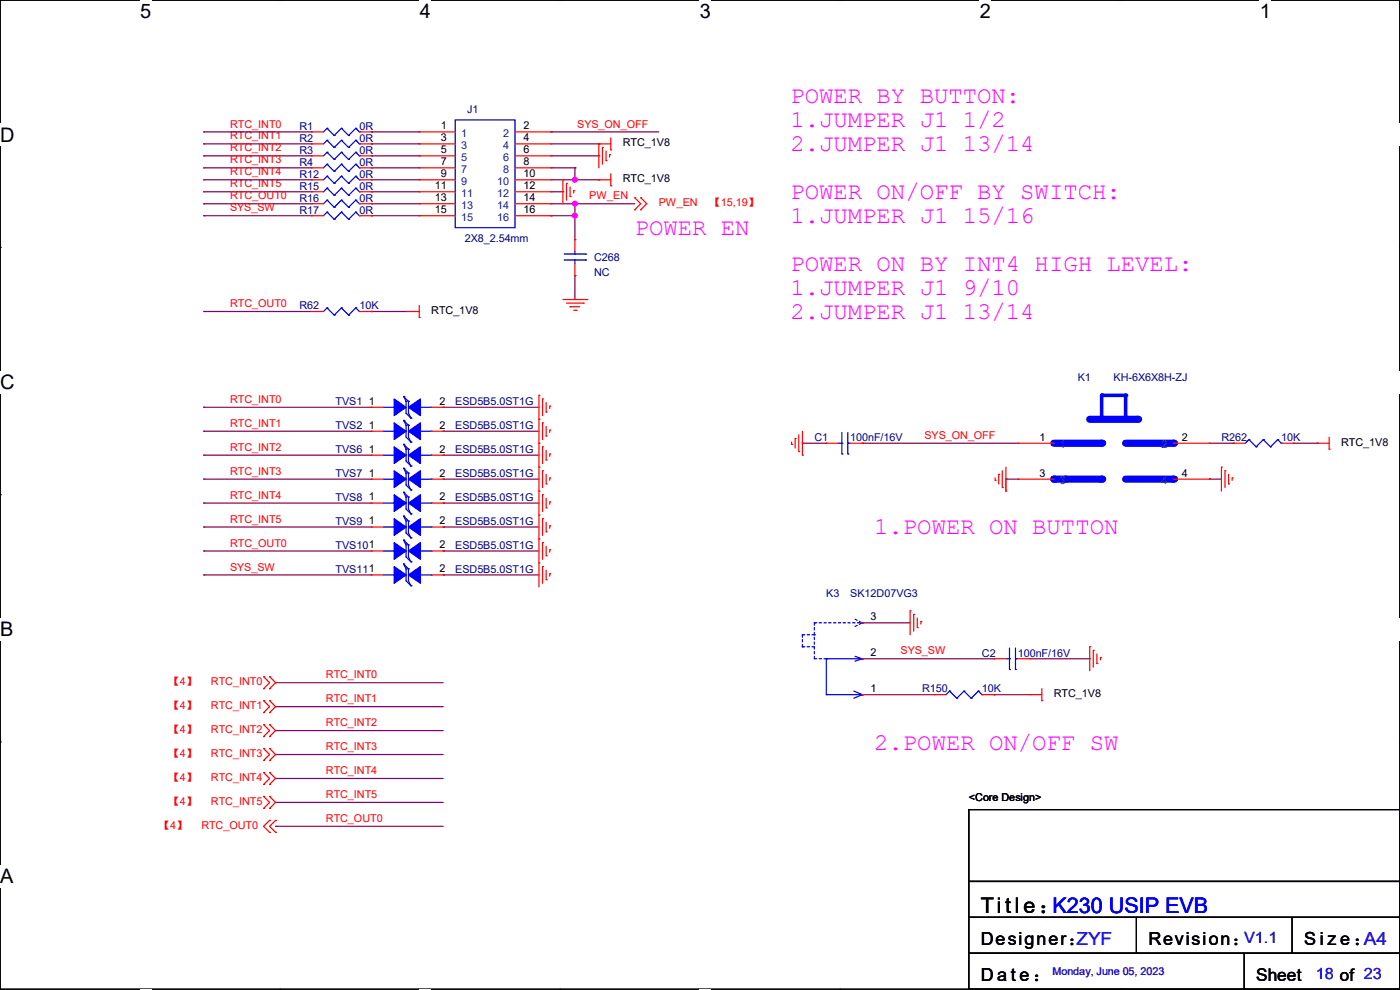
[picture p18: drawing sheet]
<svg xmlns="http://www.w3.org/2000/svg" width="297mm" height="210mm" viewBox="0 0 297 210" stroke-linecap="round" stroke-linejoin="round" font-family="sans-serif">
<defs><g id="words">
<g font-size="5.1" fill="#f0f">
<text x="167.7" y="21.9">POWER BY BUTTON:</text>
<text x="167.7" y="27">1.JUMPER J1 1/2</text>
<text x="167.7" y="32">2.JUMPER J1 13/14</text>
<text x="167.7" y="42.2">POWER ON/OFF BY SWITCH:</text>
<text x="167.7" y="47.3">1.JUMPER J1 15/16</text>
<text x="134.7" y="49.8">POWER EN</text>
<text x="167.7" y="57.4">POWER ON BY INT4 HIGH LEVEL:</text>
<text x="167.7" y="62.5">1.JUMPER J1 9/10</text>
<text x="167.7" y="67.6">2.JUMPER J1 13/14</text>
<text x="185.5" y="113.3">1.POWER ON BUTTON</text>
<text x="185.5" y="159">2.POWER ON/OFF SW</text>
</g>
<text font-size="4.6" x="208.1" y="193.6">Titl e ：K230 USIP EVB</text>
<g font-size="4.2">
<text x="29.7" y="3.9">5</text>
<text x="89.1" y="3.9">4</text>
<text x="148.5" y="3.9">3</text>
<text x="207.9" y="3.9">2</text>
<text x="267.3" y="3.9">1</text>
<text x="0" y="30.1">D</text>
<text x="0" y="82.5">C</text>
<text x="0" y="135">B</text>
<text x="0" y="187.4">A</text>
<text x="297" y="187.4">A</text>
</g>
<g font-size="3.8">
<text x="208.1" y="200.5">Designer：</text>
<text x="243.6" y="200.5">Revision：</text>
<text x="276.6" y="200.5">S i z e ：A4</text>
<text x="208.1" y="208.2">D a t e ：</text>
</g>
<text font-size="3.8" fill="#8000ff" x="228.4" y="200.5">ZYF</text>
<text font-size="3.7" x="266.5" y="208.1">Sheet</text>
<g font-size="3.3" fill="#8000ff">
<text x="263.9" y="200.1">V1.1</text>
<text x="279.2" y="207.7">18 of 23</text>
</g>
<g font-size="2.3" fill="#000080">
<text x="99.1" y="24">J1</text>
<text x="63.5" y="27.5">R1</text>
<text x="76.2" y="27.5">0R</text>
<text x="63.5" y="30.1">R2</text>
<text x="63.5" y="35.1">R4</text>
<text x="63.5" y="32.6">R3</text>
<text x="76.2" y="30.1">0R</text>
<text x="76.2" y="35.1">0R</text>
<text x="76.2" y="32.6">0R</text>
<text x="63.5" y="40.2">R15</text>
<text x="63.5" y="37.7">R12</text>
<text x="76.2" y="40.2">0R</text>
<text x="76.2" y="37.7">0R</text>
<text x="63.5" y="42.8">R16</text>
<text x="63.5" y="45.3">R17</text>
<text x="76.2" y="42.8">0R</text>
<text x="76.2" y="45.3">0R</text>
<text x="98.6" y="51.4">2X8_2.54mm</text>
<text x="126" y="55.5">C268</text>
<text x="126" y="58.5">NC</text>
<text x="63.5" y="65.6">R62</text>
<text x="76.2" y="65.6">10K</text>
<text x="228.6" y="80.9">K1</text>
<text x="236.3" y="80.9">KH-6X6X8H-ZJ</text>
<text x="71.2" y="85.9">TVS1</text>
<text x="96.6" y="85.9">ESD5B5.0ST1G</text>
<text x="71.2" y="91">TVS2</text>
<text x="96.6" y="91">ESD5B5.0ST1G</text>
<text x="172.8" y="93.6">C1</text>
<text x="180.4" y="93.6">100nF/16V</text>
<text x="259.1" y="93.6">R262</text>
<text x="271.8" y="93.6">10K</text>
<text x="71.2" y="96.1">TVS6</text>
<text x="71.2" y="101.2">TVS7</text>
<text x="96.6" y="96.1">ESD5B5.0ST1G</text>
<text x="96.6" y="101.2">ESD5B5.0ST1G</text>
<text x="71.2" y="106.3">TVS8</text>
<text x="96.6" y="106.3">ESD5B5.0ST1G</text>
<text x="71.2" y="111.3">TVS9</text>
<text x="96.6" y="111.3">ESD5B5.0ST1G</text>
<text x="71.2" y="116.4">TVS101</text>
<text x="96.6" y="116.4">ESD5B5.0ST1G</text>
<text x="71.2" y="121.5">TVS111</text>
<text x="96.6" y="121.5">ESD5B5.0ST1G</text>
<text x="175.3" y="126.6">K3</text>
<text x="180.4" y="126.6">SK12D07VG3</text>
<text x="208.3" y="139.3">C2</text>
<text x="215.9" y="139.3">100nF/16V</text>
<text x="195.6" y="146.9">R150</text>
<text x="208.3" y="146.9">10K</text>
</g>
<g font-size="2.3" fill="#f00">
<text x="48.8" y="29.6">RTC_INT1</text>
<text x="48.8" y="27.1">RTC_INT0</text>
<text x="122.5" y="27.1">SYS_ON_OFF</text>
<text x="48.8" y="32.1">RTC_INT2</text>
<text x="48.8" y="34.7">RTC_INT3</text>
<text x="48.8" y="39.8">RTC_INT5</text>
<text x="48.8" y="37.2">RTC_INT4</text>
<text x="48.8" y="42.3">RTC_OUT0</text>
<text x="48.8" y="44.8">SYS_SW</text>
<text x="125" y="42.3">PW_EN</text>
<text x="139.7" y="43.8">PW_EN</text>
<text x="150.7" y="43.8">【15,19】</text>
<text x="48.8" y="65.2">RTC_OUT0</text>
<text x="48.8" y="85.5">RTC_INT0</text>
<text x="48.8" y="90.6">RTC_INT1</text>
<text x="48.8" y="95.6">RTC_INT2</text>
<text x="196.1" y="93.1">SYS_ON_OFF</text>
<text x="48.8" y="100.7">RTC_INT3</text>
<text x="48.8" y="105.8">RTC_INT4</text>
<text x="48.8" y="110.9">RTC_INT5</text>
<text x="48.8" y="115.9">RTC_OUT0</text>
<text x="48.8" y="121">SYS_SW</text>
<text x="69.1" y="143.9">RTC_INT0</text>
<text x="191.1" y="138.8">SYS_SW</text>
<text x="35.9" y="145.4">【4】</text>
<text x="44.7" y="145.4">RTC_INT0</text>
<text x="69.1" y="149">RTC_INT1</text>
<text x="35.9" y="150.5">【4】</text>
<text x="35.9" y="155.5">【4】</text>
<text x="44.7" y="150.5">RTC_INT1</text>
<text x="44.7" y="155.5">RTC_INT2</text>
<text x="69.1" y="154">RTC_INT2</text>
<text x="35.9" y="160.6">【4】</text>
<text x="44.7" y="160.6">RTC_INT3</text>
<text x="69.1" y="159.1">RTC_INT3</text>
<text x="35.9" y="165.7">【4】</text>
<text x="44.7" y="165.7">RTC_INT4</text>
<text x="69.1" y="164.2">RTC_INT4</text>
<text x="35.9" y="170.8">【4】</text>
<text x="44.7" y="170.8">RTC_INT5</text>
<text x="69.1" y="169.3">RTC_INT5</text>
<text x="33.8" y="175.9">【4】</text>
<text x="42.7" y="175.9">RTC_OUT0</text>
<text x="69.1" y="174.4">RTC_OUT0</text>
</g>
<g font-size="2.3">
<text x="93.5" y="27.4">1</text>
<text x="93.5" y="30">3</text>
<text x="111" y="27.4">2</text>
<text x="111" y="30">4</text>
<text x="93.5" y="32.5">5</text>
<text x="93.5" y="35.1">7</text>
<text x="111" y="32.5">6</text>
<text x="111" y="35.1">8</text>
<text x="132.1" y="31.1">RTC_1V8</text>
<text x="92.2" y="40.1">11</text>
<text x="93.5" y="37.6">9</text>
<text x="111" y="37.6">10</text>
<text x="111" y="40.1">12</text>
<text x="132.1" y="38.7">RTC_1V8</text>
<text x="92.2" y="42.7">13</text>
<text x="92.2" y="45.2">15</text>
<text x="111" y="42.7">14</text>
<text x="111" y="45.2">16</text>
<text x="91.5" y="66.6">RTC_1V8</text>
<text x="78.3" y="85.9">1</text>
<text x="93.3" y="85.9">2</text>
<text x="78.3" y="90.9">1</text>
<text x="93.3" y="90.9">2</text>
<text x="220.5" y="93.5">1</text>
<text x="250.7" y="93.5">2</text>
<text x="284.5" y="94.6">RTC_1V8</text>
<text x="78.3" y="96">1</text>
<text x="78.3" y="101.1">1</text>
<text x="93.3" y="96">2</text>
<text x="93.3" y="101.1">2</text>
<text x="220.5" y="101.1">3</text>
<text x="250.7" y="101.1">4</text>
<text x="78.3" y="106.2">1</text>
<text x="93.3" y="106.2">2</text>
<text x="78.3" y="111.3">1</text>
<text x="93.3" y="111.3">2</text>
<text x="93.3" y="116.3">2</text>
<text x="93.3" y="121.4">2</text>
<text x="184.7" y="131.6">3</text>
<text x="184.7" y="139.2">2</text>
<text x="184.7" y="146.8">1</text>
<text x="223.6" y="147.9">RTC_1V8</text>
<text x="205.5" y="170">&lt;Core Design&gt;</text>
</g>
<g font-size="2.3" fill="#004080">
<text x="97.8" y="29">1</text>
<text x="106.7" y="29">2</text>
<text x="97.8" y="31.6">3</text>
<text x="97.8" y="34.1">5</text>
<text x="106.7" y="31.6">4</text>
<text x="106.7" y="34.1">6</text>
<text x="97.8" y="36.7">7</text>
<text x="97.8" y="39.2">9</text>
<text x="97.8" y="41.7">11</text>
<text x="105.5" y="39.2">10</text>
<text x="105.5" y="41.7">12</text>
<text x="106.7" y="36.7">8</text>
<text x="97.8" y="44.3">13</text>
<text x="97.8" y="46.8">15</text>
<text x="105.5" y="44.3">14</text>
<text x="105.5" y="46.8">16</text>
<text x="224.8" y="95.1">1</text>
<text x="246.4" y="95.1">2</text>
<text x="224.8" y="102.7">3</text>
<text x="246.4" y="102.7">4</text>
</g>
<text font-size="2.3" fill="#8000ff" x="223.3" y="206.8">Monday, June 05, 2023</text>
</g></defs>
<path d="M0 0h297v209.8h-297z" fill="none" stroke="#000" stroke-width=".25"/>
<g fill="#fff">
<path d="M29.7 0h2.4v4.8h-2.4z"/>
<path d="M29.7 209.8h2.4v.2h-2.4z"/>
</g>
<path d="M59.4 0h.1M59.4 209.8h.1" fill="none" stroke="#000" stroke-width=".25"/>
<g fill="#fff">
<path d="M89.1 0h2.3v4.8h-2.3z"/>
<path d="M89.1 209.8h2.3v.2h-2.3z"/>
</g>
<path d="M118.8 0h.1M118.8 209.8h.1" fill="none" stroke="#000" stroke-width=".25"/>
<g fill="#fff">
<path d="M148.5 0h2.3v4.8h-2.3z"/>
<path d="M148.5 209.8h2.3v.2h-2.3z"/>
</g>
<path d="M178.2 0h.1M178.2 209.8h.1" fill="none" stroke="#000" stroke-width=".25"/>
<g fill="#fff">
<path d="M207.9 0h2.3v4.8h-2.3z"/>
<path d="M207.9 209.8h2.3v.2h-2.3z"/>
</g>
<path d="M237.6 0h.1M237.6 209.8h.1" fill="none" stroke="#000" stroke-width=".25"/>
<g fill="#fff">
<path d="M267.3 0h2.3v4.8h-2.3z"/>
<path d="M267.3 209.8h2.3v.2h-2.3z"/>
<path d="M0 26.2h3.1v4.8h-3.1z"/>
<path d="M297 26.2v4.8z"/>
<path d="M0 78.7h3.1v4.7h-3.1z"/>
<path d="M297 78.7v4.7z"/>
</g>
<path d="M0 52.5h.1M297 52.5h.1" fill="none" stroke="#000" stroke-width=".25"/>
<g fill="#fff">
<path d="M0 131.1h2.9v4.8h-2.9z"/>
<path d="M297 131.1v4.8z"/>
</g>
<path d="M0 104.9h.1M297 104.9h.1" fill="none" stroke="#000" stroke-width=".25"/>
<g fill="#fff">
<path d="M0 183.6h2.9v4.7h-2.9z"/>
<path d="M296.9 183.6h.1v4.7h-.1z"/>
</g>
<path d="M0 157.4h.1M297 157.4h.1M205.5 171.7h91.5v15.3h-91.5zM205.5 187h91.5v7.6h-91.5zM205.5 194.6h91.5v7.6h-91.5zM241.1 194.6v7.6M274.1 194.6v7.6M205.5 202.2h91.5v7.6h-91.5zM241.1 202.2h.1M263.9 209.8h.1M263.9 202.2v7.6M274.1 202.2h.1" fill="none" stroke="#000" stroke-width=".25"/>
<g fill="none" stroke="#800040" stroke-width=".25">
<path d="M43.2 30.5h.1M43.2 33.1h.1M43.2 35.6h.1M43.2 28h.1M43.2 38.1h.1M43.2 28h22.9M43.2 30.5h22.9M43.2 33.1h22.9M43.2 35.6h22.9M43.2 38.1h22.9M78.8 28h.1M78.8 30.5h.1"/>
<path d="M78.8 33.1h.1M78.8 35.6h.1M78.8 38.1h.1M78.8 28h10.1M78.8 30.5h10.1M78.8 33.1h10.1M78.8 35.6h10.1M78.8 38.1h10.1M116.9 28h.1M116.9 28h22.8M116.9 30.5h10.1M116.9 33.1h10.1"/>
<path d="M116.9 35.6h5.1M116.9 38.1h10.1M122 35.6h.1M122 38.1h.1M122 35.6v2.5M127 30.5h.1M127 33.1h.1M127 38.1h.1M43.2 40.7h.1M43.2 43.2h.1M43.2 45.8h.1M43.2 40.7h22.9"/>
<path d="M43.2 43.2h22.9M43.2 45.8h22.9M78.8 40.7h.1M78.8 43.2h.1M78.8 45.8h.1M78.8 40.7h10.1M78.8 43.2h10.1M78.8 45.8h10.1M116.9 43.2h.1M116.9 45.8h.1M116.9 40.7h2.5M116.9 43.2h17.8"/>
<path d="M116.9 45.8h5.1M119.4 40.7h.1M122 43.2h.1M122 58.5h.1M122 45.8h.1M122 43.2v7.6M122 58.5v5M43.2 66.1h.1M43.2 66.1h22.9M78.8 66.1h.1M78.8 66.1h7.6M43.2 86.4h.1"/>
<path d="M43.2 91.5h.1M43.2 96.6h.1M43.2 86.4h35.6M43.2 91.5h35.6M43.2 96.6h35.6M94 86.4h.1M94 91.5h.1M94 96.6h.1M94 86.4h20.3M94 91.5h20.3M94 96.6h20.3M170.2 94h.1"/>
<path d="M170.2 94h5.1M182.9 94h.1M182.9 94h33M256.6 94h5.1M261.7 94h.1M274.4 94h5M279.4 94h.1M43.2 101.6h.1M43.2 111.8h.1M43.2 106.7h.1M43.2 116.9h.1M43.2 101.6h35.6"/>
<path d="M43.2 111.8h35.6M43.2 106.7h35.6M43.2 116.9h35.6M94 101.6h.1M94 106.7h.1M94 111.8h.1M94 116.9h.1M94 101.6h20.3M94 111.8h20.3M94 106.7h20.3M94 116.9h20.3M213.4 101.6h.1"/>
<path d="M213.4 101.6h2.5M213.4 101.6v2.6M256.6 101.6h.1M256.6 101.6h2.5M43.2 122h.1M43.2 122h35.6M94 122h.1M94 122h20.3M182.9 132.1h.1M182.9 139.7h28M182.9 132.1h10.2M210.9 139.7h.1"/>
<path d="M218.5 139.7h12.7M231.2 139.7h.1M58.5 144.8h.1M58.5 149.9h.1M58.5 155h.1M58.5 144.8h35.5M58.5 149.9h35.5M58.5 155h35.5M182.9 147.4h.1M182.9 147.4h15.3M210.9 147.4h.1M210.9 147.4h7.6"/>
<path d="M58.5 175.3h.1M58.5 160.1h.1M58.5 165.1h.1M58.5 170.2h.1M58.5 175.3h35.5M58.5 160.1h35.5M58.5 165.1h35.5M58.5 170.2h35.5"/>
</g>
<g fill="#f0f" stroke="#f0f" stroke-width=".25">
<circle cx="121.9" cy="43.2" r=".49"/>
<circle cx="121.9" cy="38.1" r=".49"/>
<circle cx="121.9" cy="45.7" r=".49"/>
</g>
<g fill="none" stroke="#f00" stroke-width=".25">
<path d="M119.4 38.1h.1M119.4 38.1v5.1M120.2 38.9h.1M120.2 38.9v3.6M120.9 39.7v2M127 30.5h.1M127 38.1h.1M127 30.5h2.6M127 30.5v5.1M127 38.1h2.6M127.8 31.3h.1M127.8 31.3v3.5"/>
<path d="M128.6 34.1h.1M128.6 32v2.1M129.3 32.8h.1M129.3 32.8v.5M129.6 31.8h.1M129.6 39.4h.1M129.6 29.3v2.5M129.6 36.9v2.5M120.9 41.7h.1M121.7 40.4h.1M121.7 40.4v.5M134.7 44.5h.1"/>
<path d="M134.7 42h.1M134.7 42l1.2 1.2-1.2 1.3M135.9 44.5h.1M135.9 42h.1M135.9 42l1.3 1.2-1.3 1.3M86.4 66.1h.1M86.4 66.1h2.5M88.9 67.4h.1M88.9 64.8v2.6M119.4 63.5h5.1M120.2 64.3h3.5M120.9 65.1h.1"/>
<path d="M120.9 65.1h2.1M121.7 65.8h.5M122.2 65.8h.1M123.7 64.3h.1M124.5 63.5h.1M78.8 96.6h.1M78.8 96.6h2.5M91.5 96.6h2.5M94 96.6h.1M114.3 83.9h.1M114.3 88.9h.1M114.3 94h.1"/>
<path d="M114.3 99.1h.1M114.3 83.9v40.6M115.1 84.6h.1M115.1 89.7h.1M115.1 94.8h.1M115.1 99.9h.1M115.1 84.6v3.6M115.1 89.7v3.6M115.1 94.8v3.5M115.1 99.9v3.5M115.9 87.4h.1M115.9 92.5h.1"/>
<path d="M115.9 97.6h.1M115.9 85.4v2M115.9 90.5v2M115.9 95.5v2.1M116.6 86.1h.1M116.6 91.2h.1M116.6 96.3h.1M116.6 86.1v.6M116.6 91.2v.5M116.6 96.3v.5M167.9 94.3h.1M167.9 93.8v.5"/>
<path d="M168.7 93h.1M168.7 93v2M169.5 95.8h.1M169.5 92.2v3.6M170.2 96.6h.1M170.2 91.5v5.1M212.6 99.9v3.5M213.4 99.1v5.1M259.1 99.1h.1M259.1 99.1v5.1M259.9 99.9h.1M259.9 99.9v3.5"/>
<path d="M279.4 94h.1M279.4 94h2.6M282 95.3h.1M282 92.8v2.5M114.3 104.2h.1M114.3 109.3h.1M114.3 114.3h.1M114.3 119.4h.1M115.1 104.9h.1M115.1 110h.1M115.1 115.1h.1M115.1 104.9v3.6"/>
<path d="M115.1 110v3.6M115.1 115.1v3.6M115.9 102.7h.1M115.9 107.7h.1M115.9 112.8h.1M115.9 117.9h.1M115.9 100.6v2.1M115.9 105.7v2M115.9 110.8v2M115.9 115.9v2M116.6 101.4h.1M116.6 106.5h.1"/>
<path d="M116.6 111.5h.1M116.6 116.6h.1M116.6 101.4v.5M116.6 106.5v.5M116.6 111.5v.6M116.6 116.6v.5M211.1 101.9h.1M211.1 101.4v.5M211.9 100.6h.1M211.9 100.6v2.1M212.6 103.4h.1M213.4 104.2h.1"/>
<path d="M260.6 102.7h.1M260.6 100.6v2.1M261.4 101.4h.1M261.4 101.4v.5M115.1 120.2h.1M115.1 120.2v3.5M115.9 123h.1M115.9 120.9v2.1M116.6 121.7h.1M116.6 121.7v.5M193.1 129.6h.1M193.1 129.6v5.1"/>
<path d="M193.8 130.3h.1M193.8 130.3v3.6M194.6 133.1h.1M194.6 131.1v2M195.4 131.9h.1M195.4 131.9v.5M231.2 137.2h.1M231.2 137.2v5.1M231.9 138h.1M231.9 138v3.5M232.7 138.7v2.1M233.5 139.5h.1"/>
<path d="M233.5 139.5v.5M55.9 143.6h.1M55.9 146.1h.1M55.9 148.6h.1M55.9 151.2h.1M55.9 153.7h.1M55.9 156.3h.1M55.9 158.8h.1M55.9 143.6l1.3 1.2-1.3 1.3M55.9 148.6l1.3 1.3-1.3 1.3M55.9 153.7l1.3 1.3-1.3 1.3M55.9 158.8l1.3 1.3-1.3 1.2"/>
<path d="M57.2 146.1h.1M57.2 143.6h.1M57.2 151.2h.1M57.2 148.6h.1M57.2 156.3h.1M57.2 153.7h.1M57.2 158.8h.1M57.2 143.6l1.3 1.2-1.3 1.3M57.2 148.6l1.3 1.3-1.3 1.3M57.2 153.7l1.3 1.3-1.3 1.3M57.2 158.8l1.3 1.3-1.3 1.2M218.5 147.4h.1"/>
<path d="M218.5 147.4h2.5M221 148.6h.1M221 146.1v2.5M232.7 140.8h.1M55.9 161.3h.1M55.9 163.9h.1M55.9 166.4h.1M55.9 169h.1M55.9 171.5h.1M55.9 163.9l1.3 1.2-1.3 1.3M55.9 169l1.3 1.2-1.3 1.3M57.2 174h.1"/>
<path d="M57.2 176.6h.1M57.2 161.3h.1M57.2 166.4h.1M57.2 163.9h.1M57.2 171.5h.1M57.2 169h.1M57.2 174l-1.3 1.3 1.3 1.3M57.2 163.9l1.3 1.2-1.3 1.3M57.2 169l1.3 1.2-1.3 1.3M58.5 174h.1M58.5 176.6h.1M58.5 174l-1.3 1.3 1.3 1.3"/>
</g>
<path d="M81.3 96.6h2.6M83.9 96.6h.1M85.6 94.3h.1M85.6 94.3l1.1 1M85.6 94.3l.5 1M86.1 95.3h.1M86.1 95.3v2.5l1.1 1M86.7 95.3h.1M86.7 95.3v2.5l.5 1M87.2 98.8h.1M88.9 96.6h2.6M91.5 96.6h.1" fill="none" stroke="#00f" stroke-width=".25"/>
<g fill="#00f" stroke="#00f" stroke-width=".25">
<path d="M83.6 94.8l2.5 1.8-2.5 1.7z" fill-rule="evenodd"/>
<path d="M86.7 96.6l2.5-1.8v3.5z" fill-rule="evenodd"/>
</g>
<path d="M223.6 94h10.1" fill="none" stroke="#00f" stroke-width="1.5"/>
<circle cx="233.7" cy="94" r=".76" fill="#00f"/>
<path d="M223.6 101.6h2.5" fill="none" stroke="#00f" stroke-width="1.5"/>
<circle cx="223.6" cy="101.6" r=".76" fill="#00f"/>
<path d="M226.1 101.6h7.6" fill="none" stroke="#00f" stroke-width="1.5"/>
<circle cx="233.7" cy="101.6" r=".76" fill="#00f"/>
<path d="M231.2 88.9h10.1" fill="none" stroke="#00f" stroke-width="1.5"/>
<circle cx="241.3" cy="88.9" r=".76" fill="#00f"/>
<path d="M233.7 83.9v5" fill="none" stroke="#00f" stroke-width=".76"/>
<circle cx="233.7" cy="83.9" r=".38" fill="#00f"/>
<path d="M238.8 83.9v5" fill="none" stroke="#00f" stroke-width=".76"/>
<circle cx="238.8" cy="88.9" r=".38" fill="#00f"/>
<path d="M233.7 83.9h5.1" fill="none" stroke="#00f" stroke-width=".76"/>
<circle cx="238.8" cy="83.9" r=".38" fill="#00f"/>
<path d="M238.8 94h10.2" fill="none" stroke="#00f" stroke-width="1.5"/>
<circle cx="249" cy="94" r=".76" fill="#00f"/>
<path d="M238.8 101.6h10.2" fill="none" stroke="#00f" stroke-width="1.5"/>
<circle cx="249" cy="101.6" r=".76" fill="#00f"/>
<g fill="none" stroke="#f00" stroke-width=".25">
<path d="M66.1 30.5h.1M66.1 35.6h.1M66.1 28h.1M66.1 38.1h.1M66.1 33.1h.1M66.1 28h2.5M66.1 30.5h2.5M66.1 33.1h2.5M66.1 35.6h2.5M66.1 38.1h2.5M76.2 28h2.6M76.2 30.5h2.6"/>
<path d="M76.2 33.1h2.6M76.2 35.6h2.6M76.2 38.1h2.6M78.8 30.5h.1M78.8 35.6h.1M78.8 28h.1M78.8 38.1h.1M78.8 33.1h.1M88.9 28h.1M88.9 30.5h.1M88.9 33.1h.1M88.9 35.6h.1"/>
<path d="M88.9 38.1h.1M88.9 28h7.7M88.9 30.5h7.7M88.9 33.1h7.7M88.9 35.6h7.7M88.9 38.1h7.7M109.3 28h7.6M109.3 30.5h7.6M109.3 33.1h7.6M109.3 35.6h7.6M109.3 38.1h7.6M116.9 28h.1"/>
<path d="M116.9 30.5h.1M116.9 33.1h.1M116.9 35.6h.1M116.9 38.1h.1M66.1 40.7h.1M66.1 43.2h.1M66.1 45.8h.1M66.1 40.7h2.5M66.1 43.2h2.5M66.1 45.8h2.5M76.2 40.7h2.6M76.2 43.2h2.6"/>
<path d="M76.2 45.8h2.6M78.8 40.7h.1M78.8 43.2h.1M78.8 45.8h.1M88.9 40.7h.1M88.9 43.2h.1M88.9 45.8h.1M88.9 40.7h7.7M88.9 43.2h7.7M88.9 45.8h7.7M109.3 40.7h7.6M109.3 43.2h7.6"/>
<path d="M109.3 45.8h7.6M116.9 40.7h.1M116.9 43.2h.1M116.9 45.8h.1M122 50.8h.1M122 58.5h.1M122 50.8v2.6M122 55.9v2.6M66.1 66.1h.1M66.1 66.1h2.5M76.2 66.1h2.6M78.8 66.1h.1"/>
<path d="M78.8 86.4h.1M78.8 91.5h.1M78.8 86.4h2.5M78.8 91.5h2.5M91.5 86.4h2.5M91.5 91.5h2.5M94 86.4h.1M94 91.5h.1M175.3 94h.1M175.3 94h2.5M180.4 94h2.5M182.9 94h.1"/>
<path d="M215.9 94h.1M215.9 94h7.7M249 94h7.6M256.6 94h.1M261.7 94h.1M261.7 94h2.5M271.8 94h2.6M274.4 94h.1M78.8 101.6h.1M78.8 111.8h.1M78.8 106.7h.1M78.8 116.9h.1"/>
<path d="M78.8 101.6h2.5M78.8 111.8h2.5M78.8 106.7h2.5M78.8 116.9h2.5M91.5 101.6h2.5M91.5 111.8h2.5M91.5 106.7h2.5M91.5 116.9h2.5M94 101.6h.1M94 111.8h.1M94 106.7h.1M94 116.9h.1"/>
<path d="M215.9 101.6h.1M215.9 101.6h7.7M249 101.6h7.6M256.6 101.6h.1M78.8 122h.1M78.8 122h2.5M91.5 122h2.5M94 122h.1M182.9 139.7h.1M182.9 132.1h.1M210.9 139.7h.1M210.9 139.7h2.5"/>
<path d="M215.9 139.7h2.6M218.5 139.7h.1M182.9 147.4h.1M198.2 147.4h.1M198.2 147.4h2.5M208.3 147.4h2.6M210.9 147.4h.1"/>
</g>
<g fill="none" stroke="#00f" stroke-width=".25">
<path d="M69.4 29.8h.1M69.4 39.9h.1M69.4 34.8h.1M69.4 27.2h.1M69.4 37.4h.1M69.4 32.3h.1M69.4 29.8l-.8 .7M69.4 29.8l1.5 1.5M69.4 39.9l-.8 .8M69.4 39.9l1.5 1.5M69.4 34.8l-.8 .8M69.4 34.8l1.5 1.6"/>
<path d="M69.4 27.2l-.8 .8M69.4 27.2l1.5 1.5M69.4 37.4l-.8 .7M69.4 37.4l1.5 1.5M69.4 32.3l-.8 .8M69.4 32.3l1.5 1.5M70.9 31.3h.1M70.9 36.4h.1M70.9 28.7h.1M70.9 38.9h.1M70.9 33.8h.1M72.4 29.8h.1"/>
<path d="M72.4 39.9h.1M72.4 34.8h.1M72.4 27.2h.1M72.4 37.4h.1M72.4 32.3h.1M72.4 29.8l-1.5 1.5M72.4 29.8l1.6 1.5M72.4 39.9l-1.5 1.5M72.4 39.9l1.6 1.5M72.4 34.8l-1.5 1.6M72.4 34.8l1.6 1.6M72.4 27.2l-1.5 1.5"/>
<path d="M72.4 27.2l1.6 1.5M72.4 37.4l-1.5 1.5M72.4 37.4l1.6 1.5M72.4 32.3l-1.5 1.5M72.4 32.3l1.6 1.5M74 31.3h.1M74 36.4h.1M74 28.7h.1M74 38.9h.1M74 33.8h.1M75.5 29.8h.1M75.5 39.9h.1"/>
<path d="M75.5 34.8h.1M75.5 27.2h.1M75.5 37.4h.1M75.5 32.3h.1M75.5 29.8l-1.5 1.5M75.5 29.8l.7 .7M75.5 39.9l-1.5 1.5M75.5 39.9l.7 .8M75.5 34.8l-1.5 1.6M75.5 34.8l.7 .8M75.5 27.2l-1.5 1.5M75.5 27.2l.7 .8"/>
<path d="M75.5 37.4l-1.5 1.5M75.5 37.4l.7 .7M75.5 32.3l-1.5 1.5M75.5 32.3l.7 .8M76.2 30.5h.1M76.2 35.6h.1M76.2 28h.1M76.2 38.1h.1M76.2 33.1h.1M96.6 25.4h12.7v22.9h-12.7zM69.4 42.5h.1M69.4 45h.1"/>
<path d="M69.4 42.5l-.8 .7M69.4 42.5l1.5 1.5M69.4 45l-.8 .8M69.4 45l1.5 1.5M70.9 41.4h.1M70.9 44h.1M70.9 46.5h.1M72.4 42.5h.1M72.4 45h.1M72.4 42.5l-1.5 1.5M72.4 42.5l1.6 1.5M72.4 45l-1.5 1.5"/>
<path d="M72.4 45l1.6 1.5M74 41.4h.1M74 44h.1M74 46.5h.1M75.5 42.5h.1M75.5 45h.1M75.5 42.5l-1.5 1.5M75.5 42.5l.7 .7M75.5 45l-1.5 1.5M75.5 45l.7 .8M76.2 40.7h.1M76.2 43.2h.1"/>
<path d="M76.2 45.8h.1M119.7 55.2h4.5M119.7 53.9h4.5M122 53.9h.1M122 55.2h.1M122 53.4v.5M122 55.2v.7M124.2 55.2h.1M124.2 53.9h.1M69.4 65.3h.1M69.4 65.3l-.8 .8M69.4 65.3l1.5 1.5"/>
<path d="M70.9 66.8h.1M72.4 65.3h.1M72.4 65.3l-1.5 1.5M72.4 65.3l1.6 1.5M74 66.8h.1M75.5 65.3h.1M75.5 65.3l-1.5 1.5M75.5 65.3l.7 .8M76.2 66.1h.1M81.3 86.4h2.6M81.3 91.5h2.6M83.9 86.4h.1"/>
<path d="M83.9 91.5h.1M85.6 99.4h.1M85.6 84.1h.1M85.6 89.2h.1M85.6 99.4l1.1 1M85.6 99.4l.5 1M85.6 84.1l1.1 1M85.6 84.1l.5 1M85.6 89.2l1.1 1M85.6 89.2l.5 1M86.1 85.1h.1M86.1 90.2h.1"/>
<path d="M86.1 85.1v2.6l1.1 1M86.1 90.2v2.6l1.1 1M86.7 85.1h.1M86.7 90.2h.1M86.7 85.1v2.6l.5 1M86.7 90.2v2.6l.5 1M87.2 88.7h.1M87.2 93.8h.1M88.9 86.4h2.6M88.9 91.5h2.6M91.5 86.4h.1M91.5 91.5h.1"/>
<path d="M177.8 94h.8M178.6 96.3h.1M178.6 94h.1M178.6 91.7v4.6M179.9 94h.1M179.9 96.3h.1M179.9 94h.5M179.9 91.7v4.6M265 93.3h.1M265 93.3l-.8 .7M265 93.3l1.5 1.5M266.5 94.8h.1"/>
<path d="M268 93.3h.1M268 93.3l-1.5 1.5M268 93.3l1.5 1.5M269.5 94.8h.1M271.1 93.3h.1M271.1 93.3l-1.6 1.5M271.1 93.3l.7 .7M271.8 94h.1M81.3 101.6h2.6M81.3 111.8h2.6M81.3 106.7h2.6M81.3 116.9h2.6"/>
<path d="M83.9 101.6h.1M83.9 111.8h.1M83.9 106.7h.1M83.9 116.9h.1M85.6 109.5h.1M85.6 104.4h.1M85.6 114.6h.1M85.6 119.7h.1M85.6 109.5l1.1 1M85.6 109.5l.5 1M85.6 104.4l1.1 1.1M85.6 104.4l.5 1.1"/>
<path d="M85.6 114.6l1.1 1M85.6 114.6l.5 1M85.6 119.7l1.1 1M85.6 119.7l.5 1M86.1 100.4h.1M86.1 110.5h.1M86.1 105.5h.1M86.1 115.6h.1M86.1 100.4v2.5l1.1 1M86.1 105.5v2.5l1.1 1M86.1 110.5v2.6l1.1 1M86.1 115.6v2.6l1.1 1"/>
<path d="M86.7 100.4h.1M86.7 110.5h.1M86.7 105.5h.1M86.7 115.6h.1M86.7 100.4v2.5l.5 1M86.7 105.5v2.5l.5 1M86.7 110.5v2.6l.5 1M86.7 115.6v2.6l.5 1M87.2 103.9h.1M87.2 114.1h.1M87.2 109h.1M87.2 119.2h.1"/>
<path d="M88.9 101.6h2.6M88.9 111.8h2.6M88.9 106.7h2.6M88.9 116.9h2.6M91.5 101.6h.1M91.5 111.8h.1M91.5 106.7h.1M91.5 116.9h.1M81.3 122h2.6M83.9 122h.1M86.1 120.7h.1M86.1 120.7v2.5l1.1 1"/>
<path d="M86.7 120.7h.1M86.7 120.7v2.5l.5 1M87.2 124.2h.1M88.9 122h2.6M91.5 122h.1M175.3 139.7h.1M175.3 139.7v7.7M175.3 139.7h7.6M181.4 139.2l1.5 .5M182.9 139.7h.1M182.9 139.7l-1.5 .6M213.4 139.7h.8"/>
<path d="M214.2 139.7h.1M214.2 137.5v4.5M215.4 139.7h.1M215.4 139.7h.5M215.4 137.5v4.5M175.3 147.4h.1M175.3 147.4h7.6M181.1 146.6l1.8 .8M182.9 147.4h.1M182.9 147.4l-1.8 .7M201.5 146.6h.1M201.5 146.6l-.8 .8"/>
<path d="M201.5 146.6l1.5 1.5M203 148.1h.1M204.5 146.6h.1M204.5 146.6l-1.5 1.5M204.5 146.6l1.5 1.5M206 148.1h.1M207.6 146.6h.1M207.6 146.6l-1.6 1.5M207.6 146.6l.7 .8M208.3 147.4h.1M214.2 142h.1M215.4 142h.1"/>
</g>
<path d="M170.2 137.2h.1M170.2 137.2v-2.5M170.2 134.7h.1M170.2 134.7h2.6M172.8 139.7h2.5M172.8 139.7v-7.6M172.8 132.1h.1M172.8 132.1h10.1M172.8 137.2h-2.6M172.8 134.7h.1M175.3 139.7h.1M182.9 132.1h.1" fill="none" stroke="#00f" stroke-width=".25" stroke-dasharray=".5 .5"/>
<path d="M181.4 132.9l1.5-.8M181.4 131.4l1.5 .7M182.9 132.1h.1" fill="none" stroke="#00f" stroke-width=".25" stroke-dasharray=".5"/>
<g fill="#00f" stroke="#00f" stroke-width=".25">
<path d="M83.6 99.9l2.5 1.7-2.5 1.8z" fill-rule="evenodd"/>
<path d="M86.7 101.6l2.5-1.7v3.5z" fill-rule="evenodd"/>
<path d="M83.6 110l2.5 1.8-2.5 1.8z" fill-rule="evenodd"/>
<path d="M86.7 111.8l2.5-1.8v3.6z" fill-rule="evenodd"/>
<path d="M83.6 84.6l2.5 1.8-2.5 1.8z" fill-rule="evenodd"/>
<path d="M86.7 86.4l2.5-1.8v3.6z" fill-rule="evenodd"/>
<path d="M83.6 104.9l2.5 1.8-2.5 1.8z" fill-rule="evenodd"/>
<path d="M86.7 106.7l2.5-1.8v3.6z" fill-rule="evenodd"/>
<path d="M83.6 115.1l2.5 1.8-2.5 1.8z" fill-rule="evenodd"/>
<path d="M86.7 116.9l2.5-1.8v3.6z" fill-rule="evenodd"/>
<path d="M83.6 120.2l2.5 1.8-2.5 1.7z" fill-rule="evenodd"/>
<path d="M86.7 122l2.5-1.8v3.5z" fill-rule="evenodd"/>
<path d="M83.6 89.7l2.5 1.8-2.5 1.8z" fill-rule="evenodd"/>
<path d="M86.7 91.5l2.5-1.8v3.6z" fill-rule="evenodd"/>
</g>
<g fill="#f0f" stroke="#f0f" stroke-width=".25">
<circle cx="121.9" cy="43.2" r=".49"/>
<circle cx="121.9" cy="38.1" r=".49"/>
<circle cx="121.9" cy="45.7" r=".49"/>
</g>
<use href="#words"/>
</svg>
